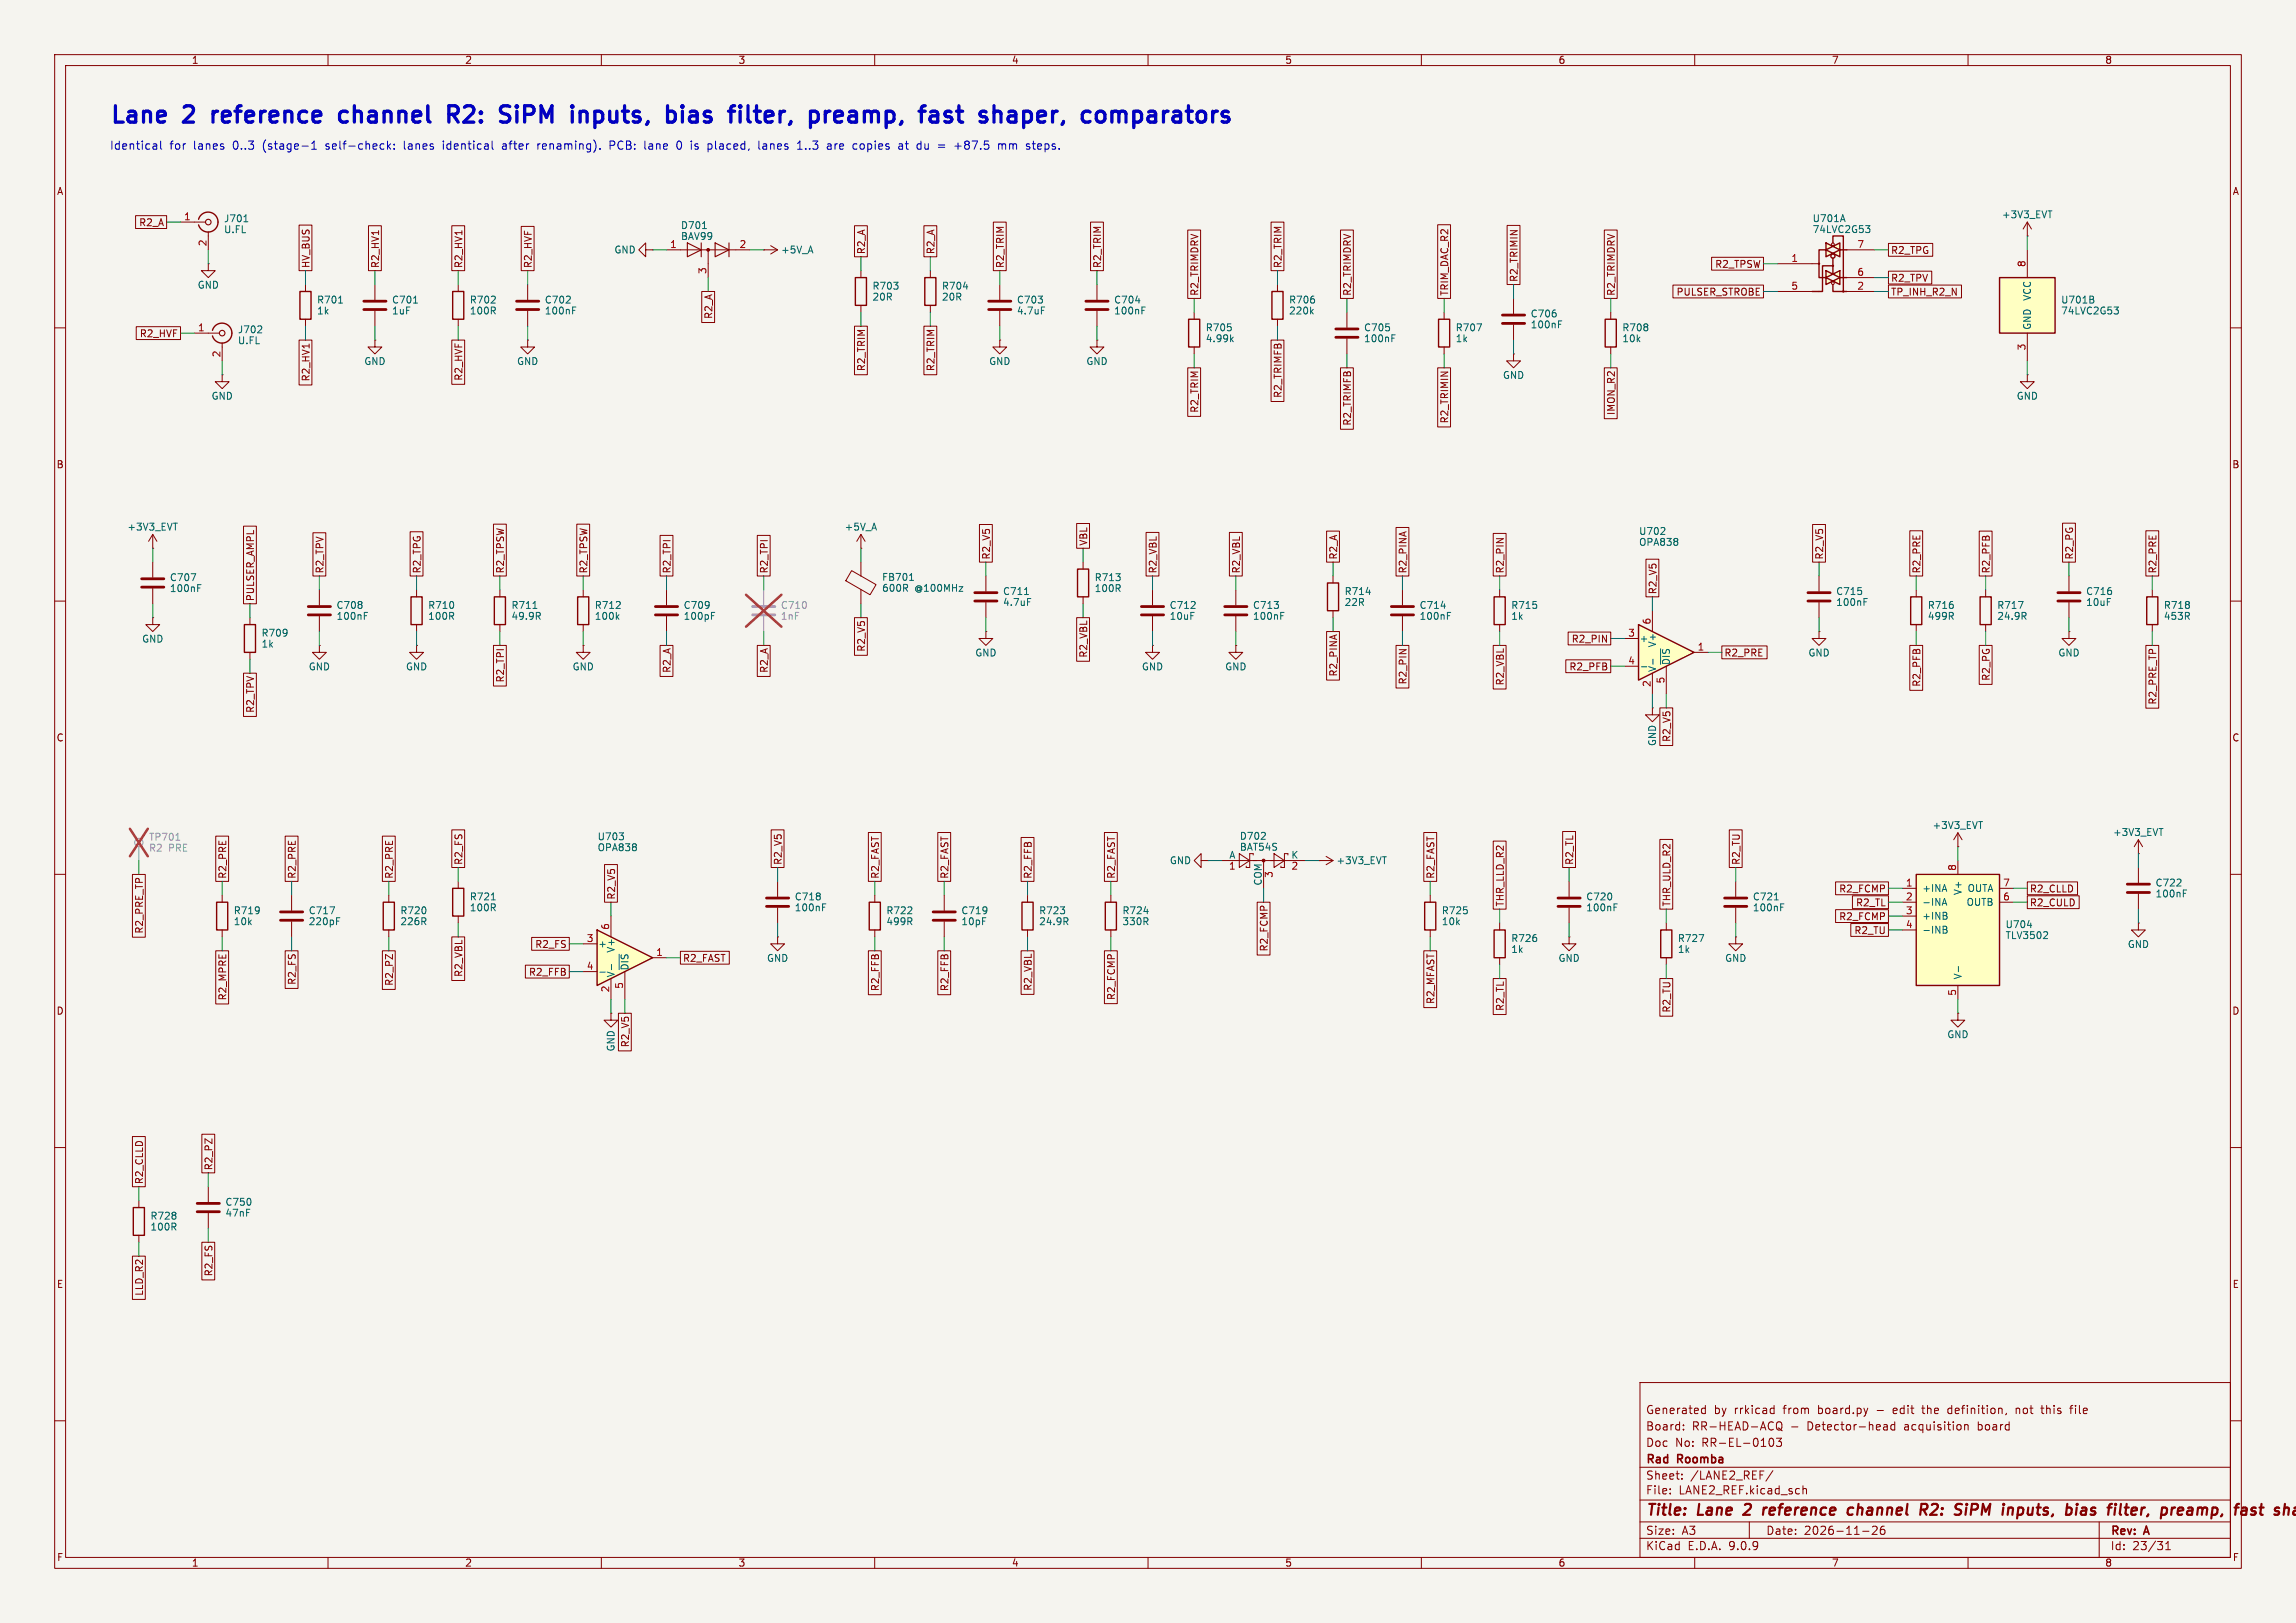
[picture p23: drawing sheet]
<svg xmlns="http://www.w3.org/2000/svg" width="420mm" height="297mm" viewBox="0 0 420 297" stroke-linecap="round" stroke-linejoin="round" font-family="sans-serif">
<defs><g id="words">
<g font-size="4.2" fill="#0000c2">
<text x="20" y="22.8">Lane</text>
<text x="33.9" y="22.8">2</text>
<text x="40.3" y="22.8">reference</text>
<text x="64.7" y="22.8">channel</text>
<text x="85.8" y="22.8">R2:</text>
<text x="96.6" y="22.8">SiPM</text>
<text x="110.8" y="22.8">inputs,</text>
<text x="129.4" y="22.8">bias</text>
<text x="142.2" y="22.8">filter,</text>
<text x="157.9" y="22.8">preamp,</text>
<text x="179.4" y="22.8">fast</text>
<text x="191.5" y="22.8">shaper,</text>
<text x="211.4" y="22.8">comparators</text>
</g>
<g font-size="2.8" fill="#840000">
<text x="301" y="277.9">Title:</text>
<text x="310.6" y="277.9">Lane</text>
<text x="319.9" y="277.9">2</text>
<text x="324.2" y="277.9">reference</text>
<text x="340.5" y="277.9">channel</text>
<text x="354.5" y="277.9">R2:</text>
<text x="361.7" y="277.9">SiPM</text>
<text x="371.2" y="277.9">inputs,</text>
<text x="383.6" y="277.9">bias</text>
<text x="392.1" y="277.9">filter,</text>
<text x="402.6" y="277.9">preamp,</text>
<text x="416.9" y="277.9">fast</text>
</g>
<g font-size="2.1" fill="#0000c2">
<text x="20" y="27.7">Identical</text>
<text x="31" y="27.7">for</text>
<text x="35.5" y="27.7">lanes</text>
<text x="42.8" y="27.7">0..3</text>
<text x="48.3" y="27.7">(stage-1</text>
<text x="60" y="27.7">self-check:</text>
<text x="74.4" y="27.7">lanes</text>
<text x="81.7" y="27.7">identical</text>
<text x="92.8" y="27.7">after</text>
<text x="99.3" y="27.7">renaming).</text>
<text x="112.7" y="27.7">PCB:</text>
<text x="119.2" y="27.7">lane</text>
<text x="125.3" y="27.7">0</text>
<text x="128" y="27.7">is</text>
<text x="131.3" y="27.7">placed,</text>
<text x="140.7" y="27.7">lanes</text>
<text x="148" y="27.7">1..3</text>
<text x="153.6" y="27.7">are</text>
<text x="158.5" y="27.7">copies</text>
<text x="167" y="27.7">at</text>
<text x="170.5" y="27.7">du</text>
<text x="174.5" y="27.7">=</text>
<text x="177.7" y="27.7">+87.5</text>
<text x="185.8" y="27.7">mm</text>
<text x="191.1" y="27.7">steps.</text>
</g>
<g font-size="2.1" fill="#840000">
<text x="301" y="262">Board:</text>
<text x="301" y="259">Generated</text>
<text x="309.5" y="262">RR-HEAD-ACQ</text>
<text x="313.5" y="259">by</text>
<text x="317.3" y="259">rrkicad</text>
<text x="326.4" y="259">from</text>
<text x="327.6" y="262">-</text>
<text x="330.7" y="262">Detector-head</text>
<text x="332.8" y="259">board.py</text>
<text x="346.9" y="259">edit</text>
<text x="348.6" y="262">acquisition</text>
<text x="352.4" y="259">the</text>
<text x="357.2" y="259">definition,</text>
<text x="362.2" y="262">board</text>
<text x="369.8" y="259">not</text>
<text x="374.6" y="259">this</text>
<text x="380.1" y="259">file</text>
<text x="301" y="268.2">Rad</text>
<text x="301" y="265">Doc</text>
<text x="306.4" y="265">No:</text>
<text x="306.9" y="268.2">Roomba</text>
<text x="311.4" y="265">RR-EL-0103</text>
<text x="301" y="273.7">File:</text>
<text x="301" y="271">Sheet:</text>
<text x="307.1" y="273.7">LANE2_REF.kicad_sch</text>
<text x="309.2" y="271">/LANE2_REF/</text>
<text x="301" y="281.1">Size:</text>
<text x="307.6" y="281.1">A3</text>
<text x="323" y="281.1">Date:</text>
<text x="330" y="281.1">2026-11-26</text>
<text x="386" y="281.3">Rev:</text>
<text x="392.4" y="281.3">A</text>
<text x="301" y="283.9">KiCad</text>
<text x="308.7" y="283.9">E.D.A.</text>
<text x="316.3" y="283.9">9.0.9</text>
<text x="386" y="283.9">Id:</text>
<text x="390.1" y="283.9">23/31</text>
</g>
<g font-size="1.8" fill="#840000">
<text x="35" y="11.9">1</text>
<text x="85" y="11.9">2</text>
<text x="135" y="11.9">3</text>
<text x="185" y="11.9">4</text>
<text x="235" y="11.9">5</text>
<text x="285" y="11.9">6</text>
<text x="335" y="11.9">7</text>
<text x="385" y="11.9">8</text>
<text x="10.3" y="35.9">A</text>
<text x="408.3" y="35.9">A</text>
<text x="25.4" y="41.6">R2_A</text>
<text x="158.4" y="46.6" transform="rotate(-90 158.4 46.6)">R2_A</text>
<text x="171.1" y="46.6" transform="rotate(-90 171.1 46.6)">R2_A</text>
<text x="345.8" y="46.7">R2_TPG</text>
<text x="56.8" y="49.1" transform="rotate(-90 56.8 49.1)">HV_BUS</text>
<text x="69.5" y="49.1" transform="rotate(-90 69.5 49.1)">R2_HV1</text>
<text x="84.8" y="49.1" transform="rotate(-90 84.8 49.1)">R2_HV1</text>
<text x="97.5" y="49.1" transform="rotate(-90 97.5 49.1)">R2_HVF</text>
<text x="183.8" y="49.1" transform="rotate(-90 183.8 49.1)">R2_TRIM</text>
<text x="201.6" y="49.1" transform="rotate(-90 201.6 49.1)">R2_TRIM</text>
<text x="234.6" y="49.1" transform="rotate(-90 234.6 49.1)">R2_TRIM</text>
<text x="277.8" y="51.7" transform="rotate(-90 277.8 51.7)">R2_TRIMIN</text>
<text x="313.7" y="49.2">R2_TPSW</text>
<text x="345.8" y="51.8">R2_TPV</text>
<text x="130.5" y="58.5" transform="rotate(-90 130.5 58.5)">R2_A</text>
<text x="219.4" y="54.2" transform="rotate(-90 219.4 54.2)">R2_TRIMDRV</text>
<text x="247.3" y="54.2" transform="rotate(-90 247.3 54.2)">R2_TRIMDRV</text>
<text x="265.1" y="54.2" transform="rotate(-90 265.1 54.2)">TRIM_DAC_R2</text>
<text x="295.6" y="54.2" transform="rotate(-90 295.6 54.2)">R2_TRIMDRV</text>
<text x="306.6" y="54.3">PULSER_STROBE</text>
<text x="345.8" y="54.3">TP_INH_R2_N</text>
<text x="25.5" y="61.9">R2_HVF</text>
<text x="56.8" y="69.9" transform="rotate(-90 56.8 69.9)">R2_HV1</text>
<text x="84.8" y="69.8" transform="rotate(-90 84.8 69.8)">R2_HVF</text>
<text x="158.4" y="68" transform="rotate(-90 158.4 68)">R2_TRIM</text>
<text x="171.1" y="68" transform="rotate(-90 171.1 68)">R2_TRIM</text>
<text x="219.4" y="75.6" transform="rotate(-90 219.4 75.6)">R2_TRIM</text>
<text x="234.6" y="72.9" transform="rotate(-90 234.6 72.9)">R2_TRIMFB</text>
<text x="247.3" y="78" transform="rotate(-90 247.3 78)">R2_TRIMFB</text>
<text x="265.1" y="77.6" transform="rotate(-90 265.1 77.6)">R2_TRIMIN</text>
<text x="295.6" y="76.1" transform="rotate(-90 295.6 76.1)">IMON_R2</text>
<text x="10.3" y="85.9">B</text>
<text x="408.2" y="85.9">B</text>
<text x="199.1" y="99.9" transform="rotate(-90 199.1 99.9)">VBL</text>
<text x="59.4" y="105" transform="rotate(-90 59.4 105)">R2_TPV</text>
<text x="77.2" y="105" transform="rotate(-90 77.2 105)">R2_TPG</text>
<text x="92.4" y="105" transform="rotate(-90 92.4 105)">R2_TPSW</text>
<text x="107.6" y="105" transform="rotate(-90 107.6 105)">R2_TPSW</text>
<text x="122.9" y="105" transform="rotate(-90 122.9 105)">R2_TPI</text>
<text x="140.7" y="105" transform="rotate(-90 140.7 105)">R2_TPI</text>
<text x="181.3" y="102.5" transform="rotate(-90 181.3 102.5)">R2_V5</text>
<text x="211.8" y="105" transform="rotate(-90 211.8 105)">R2_VBL</text>
<text x="227" y="105" transform="rotate(-90 227 105)">R2_VBL</text>
<text x="244.8" y="102.5" transform="rotate(-90 244.8 102.5)">R2_A</text>
<text x="257.5" y="105" transform="rotate(-90 257.5 105)">R2_PINA</text>
<text x="275.3" y="105" transform="rotate(-90 275.3 105)">R2_PIN</text>
<text x="333.7" y="102.5" transform="rotate(-90 333.7 102.5)">R2_V5</text>
<text x="351.5" y="105" transform="rotate(-90 351.5 105)">R2_PRE</text>
<text x="364.2" y="105" transform="rotate(-90 364.2 105)">R2_PFB</text>
<text x="379.4" y="102.5" transform="rotate(-90 379.4 102.5)">R2_PG</text>
<text x="394.7" y="105" transform="rotate(-90 394.7 105)">R2_PRE</text>
<text x="46.7" y="110.1" transform="rotate(-90 46.7 110.1)">PULSER_AMPL</text>
<text x="303.2" y="108.8" transform="rotate(-90 303.2 108.8)">R2_V5</text>
<text x="158.4" y="119.4" transform="rotate(-90 158.4 119.4)">R2_V5</text>
<text x="287.4" y="117.8">R2_PIN</text>
<text x="92.4" y="125" transform="rotate(-90 92.4 125)">R2_TPI</text>
<text x="122.9" y="123.2" transform="rotate(-90 122.9 123.2)">R2_A</text>
<text x="140.7" y="123.2" transform="rotate(-90 140.7 123.2)">R2_A</text>
<text x="199.1" y="120.4" transform="rotate(-90 199.1 120.4)">R2_VBL</text>
<text x="244.8" y="123.9" transform="rotate(-90 244.8 123.9)">R2_PINA</text>
<text x="257.5" y="125.3" transform="rotate(-90 257.5 125.3)">R2_PIN</text>
<text x="275.3" y="125.5" transform="rotate(-90 275.3 125.5)">R2_VBL</text>
<text x="287" y="122.9">R2_PFB</text>
<text x="315.3" y="120.3">R2_PRE</text>
<text x="351.5" y="125.8" transform="rotate(-90 351.5 125.8)">R2_PFB</text>
<text x="364.2" y="124.7" transform="rotate(-90 364.2 124.7)">R2_PG</text>
<text x="46.7" y="130.5" transform="rotate(-90 46.7 130.5)">R2_TPV</text>
<text x="394.7" y="129" transform="rotate(-90 394.7 129)">R2_PRE_TP</text>
<text x="10.3" y="135.9">C</text>
<text x="305.8" y="135.9" transform="rotate(-90 305.8 135.9)">R2_V5</text>
<text x="408.2" y="135.9">C</text>
<text x="41.6" y="160.9" transform="rotate(-90 41.6 160.9)">R2_PRE</text>
<text x="54.3" y="160.9" transform="rotate(-90 54.3 160.9)">R2_PRE</text>
<text x="72.1" y="160.9" transform="rotate(-90 72.1 160.9)">R2_PRE</text>
<text x="84.8" y="158.4" transform="rotate(-90 84.8 158.4)">R2_FS</text>
<text x="143.2" y="158.4" transform="rotate(-90 143.2 158.4)">R2_V5</text>
<text x="161" y="160.9" transform="rotate(-90 161 160.9)">R2_FAST</text>
<text x="173.7" y="160.9" transform="rotate(-90 173.7 160.9)">R2_FAST</text>
<text x="188.9" y="160.9" transform="rotate(-90 188.9 160.9)">R2_FFB</text>
<text x="204.2" y="160.9" transform="rotate(-90 204.2 160.9)">R2_FAST</text>
<text x="262.6" y="160.9" transform="rotate(-90 262.6 160.9)">R2_FAST</text>
<text x="288" y="158.4" transform="rotate(-90 288 158.4)">R2_TL</text>
<text x="318.5" y="158.4" transform="rotate(-90 318.5 158.4)">R2_TU</text>
<text x="112.7" y="164.7" transform="rotate(-90 112.7 164.7)">R2_V5</text>
<text x="275.3" y="166" transform="rotate(-90 275.3 166)">THR_LLD_R2</text>
<text x="305.8" y="166" transform="rotate(-90 305.8 166)">THR_ULD_R2</text>
<text x="336.3" y="163.5">R2_FCMP</text>
<text x="339.4" y="166.1">R2_TL</text>
<text x="371.2" y="163.5">R2_CLLD</text>
<text x="371.2" y="166.1">R2_CULD</text>
<text x="26.4" y="170.9" transform="rotate(-90 26.4 170.9)">R2_PRE_TP</text>
<text x="97.8" y="173.7">R2_FS</text>
<text x="336.3" y="168.6">R2_FCMP</text>
<text x="339.1" y="171.1">R2_TU</text>
<text x="84.8" y="178.9" transform="rotate(-90 84.8 178.9)">R2_VBL</text>
<text x="96.7" y="178.8">R2_FFB</text>
<text x="124.8" y="176.2">R2_FAST</text>
<text x="232.1" y="174.2" transform="rotate(-90 232.1 174.2)">R2_FCMP</text>
<text x="10.3" y="185.9">D</text>
<text x="41.6" y="183.2" transform="rotate(-90 41.6 183.2)">R2_MPRE</text>
<text x="54.3" y="180.3" transform="rotate(-90 54.3 180.3)">R2_FS</text>
<text x="72.1" y="180.5" transform="rotate(-90 72.1 180.5)">R2_PZ</text>
<text x="161" y="181.5" transform="rotate(-90 161 181.5)">R2_FFB</text>
<text x="173.7" y="181.5" transform="rotate(-90 173.7 181.5)">R2_FFB</text>
<text x="188.9" y="181.4" transform="rotate(-90 188.9 181.4)">R2_VBL</text>
<text x="204.2" y="183.1" transform="rotate(-90 204.2 183.1)">R2_FCMP</text>
<text x="262.6" y="183.8" transform="rotate(-90 262.6 183.8)">R2_MFAST</text>
<text x="275.3" y="185.1" transform="rotate(-90 275.3 185.1)">R2_TL</text>
<text x="305.8" y="185.4" transform="rotate(-90 305.8 185.4)">R2_TU</text>
<text x="408.2" y="185.9">D</text>
<text x="115.3" y="191.7" transform="rotate(-90 115.3 191.7)">R2_V5</text>
<text x="39.1" y="214.2" transform="rotate(-90 39.1 214.2)">R2_PZ</text>
<text x="26.4" y="216.8" transform="rotate(-90 26.4 216.8)">R2_CLLD</text>
<text x="39.1" y="233.7" transform="rotate(-90 39.1 233.7)">R2_FS</text>
<text x="10.3" y="235.9">E</text>
<text x="26.4" y="237.2" transform="rotate(-90 26.4 237.2)">LLD_R2</text>
<text x="408.3" y="235.9">E</text>
<text x="10.3" y="285.9">F</text>
<text x="35" y="286.9">1</text>
<text x="85" y="286.9">2</text>
<text x="135" y="286.9">3</text>
<text x="185" y="286.9">4</text>
<text x="235" y="286.9">5</text>
<text x="285" y="286.9">6</text>
<text x="335" y="286.9">7</text>
<text x="385" y="286.9">8</text>
<text x="408.3" y="285.9">F</text>
</g>
<g font-size="1.8" fill="#a90000">
<text x="33.6" y="40.4">1</text>
<text x="37.8" y="45.2" transform="rotate(-90 37.8 45.2)">2</text>
<text x="122.5" y="45.5">1</text>
<text x="135.2" y="45.5">2</text>
<text x="339.7" y="45.5">7</text>
<text x="129.3" y="50.2" transform="rotate(-90 129.3 50.2)">3</text>
<text x="327.6" y="48">1</text>
<text x="327.6" y="53.1">5</text>
<text x="339.7" y="50.5">6</text>
<text x="339.7" y="53.1">2</text>
<text x="370.6" y="49" transform="rotate(-90 370.6 49)">8</text>
<text x="36.1" y="60.7">1</text>
<text x="40.4" y="65.5" transform="rotate(-90 40.4 65.5)">2</text>
<text x="370.6" y="64.2" transform="rotate(-90 370.6 64.2)">3</text>
<text x="297.7" y="116.6">3</text>
<text x="302" y="114.4" transform="rotate(-90 302 114.4)">6</text>
<text x="310.4" y="119.1">1</text>
<text x="297.7" y="121.7">4</text>
<text x="302" y="125.8" transform="rotate(-90 302 125.8)">2</text>
<text x="304.5" y="125.2" transform="rotate(-90 304.5 125.2)">5</text>
<text x="224.7" y="159.5">1</text>
<text x="233.1" y="160.7" transform="rotate(-90 233.1 160.7)">3</text>
<text x="236.1" y="159.5">2</text>
<text x="357.9" y="159.5" transform="rotate(-90 357.9 159.5)">8</text>
<text x="348.5" y="162.3">1</text>
<text x="348.5" y="164.8">2</text>
<text x="348.5" y="167.4">3</text>
<text x="366.3" y="162.3">7</text>
<text x="366.3" y="164.8">6</text>
<text x="107.2" y="172.5">3</text>
<text x="111.5" y="170.3" transform="rotate(-90 111.5 170.3)">6</text>
<text x="348.5" y="169.9">4</text>
<text x="107.2" y="177.5">4</text>
<text x="119.9" y="175">1</text>
<text x="111.5" y="181.7" transform="rotate(-90 111.5 181.7)">2</text>
<text x="114" y="181" transform="rotate(-90 114 181)">5</text>
<text x="357.9" y="182.3" transform="rotate(-90 357.9 182.3)">5</text>
</g>
<g font-size="1.8" fill="#006464">
<text x="40.9" y="40.9">J701</text>
<text x="331.5" y="40.8">U701A</text>
<text x="366.1" y="40.1">+3V3_EVT</text>
<text x="40.9" y="42.9">U.FL</text>
<text x="112.3" y="46.6">GND</text>
<text x="124.5" y="42.1">D701</text>
<text x="124.5" y="44.1">BAV99</text>
<text x="142.8" y="46.6">+5V_A</text>
<text x="331.5" y="42.8">74LVC2G53</text>
<text x="36.1" y="53">GND</text>
<text x="159.5" y="53.2">R703</text>
<text x="172.2" y="53.2">R704</text>
<text x="57.9" y="55.7">R701</text>
<text x="57.9" y="57.7">1k</text>
<text x="71.6" y="55.7">C701</text>
<text x="71.6" y="57.7">1uF</text>
<text x="85.8" y="55.7">R702</text>
<text x="85.8" y="57.7">100R</text>
<text x="99.6" y="55.7">C702</text>
<text x="99.6" y="57.7">100nF</text>
<text x="159.5" y="55.2">20R</text>
<text x="172.2" y="55.2">20R</text>
<text x="185.9" y="55.7">C703</text>
<text x="185.9" y="57.7">4.7uF</text>
<text x="203.7" y="55.7">C704</text>
<text x="203.7" y="57.7">100nF</text>
<text x="235.7" y="55.7">R706</text>
<text x="235.7" y="57.7">220k</text>
<text x="279.9" y="58.3">C706</text>
<text x="371.7" y="55.1" transform="rotate(-90 371.7 55.1)">VCC</text>
<text x="376.9" y="55.7">U701B</text>
<text x="376.9" y="57.7">74LVC2G53</text>
<text x="43.4" y="61.2">J702</text>
<text x="43.4" y="63.2">U.FL</text>
<text x="220.5" y="60.8">R705</text>
<text x="220.5" y="62.8">4.99k</text>
<text x="249.4" y="60.8">C705</text>
<text x="249.4" y="62.8">100nF</text>
<text x="266.2" y="60.8">R707</text>
<text x="266.2" y="62.8">1k</text>
<text x="279.9" y="60.3">100nF</text>
<text x="296.7" y="60.8">R708</text>
<text x="296.7" y="62.8">10k</text>
<text x="371.7" y="60.5" transform="rotate(-90 371.7 60.5)">GND</text>
<text x="66.5" y="67">GND</text>
<text x="94.5" y="67">GND</text>
<text x="180.8" y="67">GND</text>
<text x="198.6" y="67">GND</text>
<text x="274.8" y="69.5">GND</text>
<text x="38.6" y="73.3">GND</text>
<text x="368.8" y="73.3">GND</text>
<text x="23.2" y="97.3">+3V3_EVT</text>
<text x="154.4" y="97.3">+5V_A</text>
<text x="299.7" y="98.1">U702</text>
<text x="299.7" y="100.1">OPA838</text>
<text x="31" y="106.5">C707</text>
<text x="161.3" y="106.5">FB701</text>
<text x="200.1" y="106.5">R713</text>
<text x="31" y="108.5">100nF</text>
<text x="61.5" y="111.6">C708</text>
<text x="61.5" y="113.6">100nF</text>
<text x="78.2" y="111.6">R710</text>
<text x="78.2" y="113.6">100R</text>
<text x="93.5" y="111.6">R711</text>
<text x="93.5" y="113.6">49.9R</text>
<text x="108.7" y="111.6">R712</text>
<text x="108.7" y="113.6">100k</text>
<text x="125" y="111.6">C709</text>
<text x="125" y="113.6">100pF</text>
<text x="161.3" y="108.5">600R</text>
<text x="167.3" y="108.5">@100MHz</text>
<text x="183.4" y="109.1">C711</text>
<text x="183.4" y="111.1">4.7uF</text>
<text x="200.1" y="108.5">100R</text>
<text x="213.9" y="111.6">C712</text>
<text x="213.9" y="113.6">10uF</text>
<text x="229.1" y="111.6">C713</text>
<text x="229.1" y="113.6">100nF</text>
<text x="245.9" y="109.1">R714</text>
<text x="245.9" y="111.1">22R</text>
<text x="259.6" y="111.6">C714</text>
<text x="259.6" y="113.6">100nF</text>
<text x="276.3" y="111.6">R715</text>
<text x="276.3" y="113.6">1k</text>
<text x="335.8" y="109.1">C715</text>
<text x="335.8" y="111.1">100nF</text>
<text x="352.5" y="111.6">R716</text>
<text x="352.5" y="113.6">499R</text>
<text x="365.2" y="111.6">R717</text>
<text x="365.2" y="113.6">24.9R</text>
<text x="381.5" y="109.1">C716</text>
<text x="381.5" y="111.1">10uF</text>
<text x="395.7" y="111.6">R718</text>
<text x="395.7" y="113.6">453R</text>
<text x="25.9" y="117.8">GND</text>
<text x="47.7" y="116.7">R709</text>
<text x="47.7" y="118.7">1k</text>
<text x="299.8" y="117.7">+</text>
<text x="303.1" y="118.6" transform="rotate(-90 303.1 118.6)">V+</text>
<text x="56.4" y="122.9">GND</text>
<text x="74.2" y="122.9">GND</text>
<text x="104.6" y="122.9">GND</text>
<text x="178.3" y="120.3">GND</text>
<text x="208.8" y="122.9">GND</text>
<text x="224" y="122.9">GND</text>
<text x="303.1" y="123.1" transform="rotate(-90 303.1 123.1)">V-</text>
<text x="305.7" y="121.8" transform="rotate(-90 305.7 121.8)">~{DIS}</text>
<text x="330.7" y="120.3">GND</text>
<text x="376.4" y="120.3">GND</text>
<text x="303.1" y="136.6" transform="rotate(-90 303.1 136.6)">GND</text>
<text x="109.2" y="154">U703</text>
<text x="109.2" y="156">OPA838</text>
<text x="226.7" y="153.9">D702</text>
<text x="226.7" y="155.9">BAT54S</text>
<text x="353.4" y="151.9">+3V3_EVT</text>
<text x="386.4" y="153.2">+3V3_EVT</text>
<text x="213.9" y="158.3">GND</text>
<text x="224.8" y="157.2">A</text>
<text x="236.1" y="157.2">K</text>
<text x="244.4" y="158.3">+3V3_EVT</text>
<text x="42.7" y="167.5">R719</text>
<text x="56.4" y="167.5">C717</text>
<text x="73.1" y="167.5">R720</text>
<text x="85.8" y="165">R721</text>
<text x="85.8" y="167">100R</text>
<text x="145.3" y="165">C718</text>
<text x="145.3" y="167">100nF</text>
<text x="162" y="167.5">R722</text>
<text x="175.8" y="167.5">C719</text>
<text x="190" y="167.5">R723</text>
<text x="205.2" y="167.5">R724</text>
<text x="230.9" y="162.1" transform="rotate(-90 230.9 162.1)">COM</text>
<text x="263.6" y="167.5">R725</text>
<text x="290.1" y="165">C720</text>
<text x="290.1" y="167">100nF</text>
<text x="320.5" y="165">C721</text>
<text x="320.5" y="167">100nF</text>
<text x="351.5" y="163.4">+INA</text>
<text x="351.5" y="166">-INA</text>
<text x="359" y="163.9" transform="rotate(-90 359 163.9)">V+</text>
<text x="359.6" y="166">OUTB</text>
<text x="359.8" y="163.4">OUTA</text>
<text x="394.2" y="162.4">C722</text>
<text x="394.2" y="164.4">100nF</text>
<text x="42.7" y="169.5">10k</text>
<text x="56.4" y="169.5">220pF</text>
<text x="73.1" y="169.5">226R</text>
<text x="109.3" y="173.6">+</text>
<text x="162" y="169.5">499R</text>
<text x="175.8" y="169.5">10pF</text>
<text x="190" y="169.5">24.9R</text>
<text x="205.2" y="169.5">330R</text>
<text x="263.6" y="169.5">10k</text>
<text x="276.3" y="172.6">R726</text>
<text x="306.8" y="172.6">R727</text>
<text x="351.5" y="168.5">+INB</text>
<text x="351.5" y="171">-INB</text>
<text x="366.8" y="172">TLV3502</text>
<text x="366.8" y="170">U704</text>
<text x="389.1" y="173.7">GND</text>
<text x="112.6" y="178.9" transform="rotate(-90 112.6 178.9)">V-</text>
<text x="112.6" y="174.4" transform="rotate(-90 112.6 174.4)">V+</text>
<text x="115.2" y="177.7" transform="rotate(-90 115.2 177.7)">~{DIS}</text>
<text x="140.2" y="176.2">GND</text>
<text x="276.3" y="174.6">1k</text>
<text x="285" y="176.2">GND</text>
<text x="306.8" y="174.6">1k</text>
<text x="315.5" y="176.2">GND</text>
<text x="359" y="179.3" transform="rotate(-90 359 179.3)">V-</text>
<text x="356.1" y="190.2">GND</text>
<text x="112.6" y="192.5" transform="rotate(-90 112.6 192.5)">GND</text>
<text x="41.1" y="220.8">C750</text>
<text x="27.4" y="223.4">R728</text>
<text x="27.4" y="225.4">100R</text>
<text x="41.1" y="222.8">47nF</text>
</g>
<g font-size="1.8" fill="#939391">
<text x="142.7" y="111.6">C710</text>
<text x="142.7" y="113.6">1nF</text>
<text x="27.2" y="154">TP701</text>
<text x="27.2" y="156">R2</text>
<text x="30.8" y="156">PRE</text>
</g>
</g></defs>
<path d="M0 0h420v297h-420z" fill="#f5f4ef" stroke="#f5f4ef" stroke-width=".18"/>
<g fill="none" stroke="#840000" stroke-width=".18">
<path d="M10 10h400v277h-400zM12 12h396v273h-396zM60 10v2M110 10v2M160 10v2M210 10v2M260 10v2M310 10v2M360 10v2M121.9 45.7h15.3M129.5 45.7v5.1M10 60h2"/>
<path d="M35.6 61h4.5M40.6 62.7v3.3M408 60h2M10 110h2M226.1 108v2.7M226.1 112.8v2.8M256.5 108v2.7M256.5 112.8v2.8M408 110h2M10 160h2M358.1 154.9h.1M358.1 152.4l-.7 1.3"/>
<path d="M358.1 152.4l.8 1.3M358.1 152.4v2.5M391.2 158.8v2.7M408 160h2M391.2 163.6v2.8M10 210h2M408 210h2M300 253h108v32h-108zM311.4 258.6h.5M311.4 257.8h.5M311.9 257.2v1.5M324.1 257.7l.4 .1"/>
<path d="M324.5 258.6l-.4 .1M324.5 257.2v1.5M343.4 258.1h1.1M351.5 257.7h.6M356.6 257.7l-.3 .3v.4l.3 .3M367 258.6l-.1 .3M368.8 257.7v1M369.2 257.7l-.4 .1M373.3 257.7h.6M373.5 257.2v1.3l.4 .2M378.6 257.7h.6M379.2 257.2l-.4 .2v1.3"/>
<path d="M10 260h2M300 278.5h108M300 274.5h108M300 268.5h108M305.5 273.2v.2M305.5 272.5v.1M307.7 270.5v.2M307.7 269.8v.1M307.9 261.5v.2M307.9 260.8v.1M320 278.5v3M323.6 263.8l.1-.5 .2-.1a.8 .8 0 0 1 .6 .7 .8 .8 0 0 1-.6 .8l-.2-.2-.1-.4"/>
<path d="M324.3 269.1l-1.3 1.9M324.9 263.2h1l-.5 .6 .4 .1v.6l-.2 .2h-.4l-.3-.2M325.2 260.3a.5 .5 0 0 1 .5-.1 .5 .5 0 0 1 .2 .5v.5a.5 .5 0 0 1-.5 .5 .5 .5 0 0 1-.5-.5v-.5zM325.2 261.3l.3 .1 .5 .4M329.8 271.9v1.5M329.8 272.5l.2-.1 .4 .1v.9M342.5 279.4l.6-.1 .2 .1 .1 .3-1 1.1h1M344.6 261.6h.6M344.6 260.8h.6v.9M344.7 279.3a.59 .59 0 0 0-.8 .6v.6l.2 .2 .4 .1 .2-.2 .1-.5-.1-.2h-.5l-.3 .2M345.2 261l-.6 .2M346.6 260.8l-.4-.1-.3 .3v.4l.1 .2h.6"/>
<path d="M346.6 260.2v1.5M359.4 260.8l.2-.1 .3 .1 .1 .9M359.4 260.7v1M384 278.5v6.5M408 260h2M60 285v2M110 285v2M160 285v2M210 285v2M260 285v2M300 281.5h108M310 285v2"/>
<path d="M340.7 280.2h1.2M360 285v2M396.2 283.6h.8M396.2 282.5l.4-.4v1.5"/>
</g>
<g fill="none" stroke="#840000" stroke-width=".4">
<path d="M320.1 276.1l-1.2 1.1h1.2M322.6 275.9l-.1 1.3M323.2 275.9l-.4 .1-.2 .3M339 276a.66 .66 0 0 0-1 .3v.5l.1 .3 .2 .1 .6-.1M340 275.2l-.3 2M351.5 275.2l.9 .1a.58 .58 0 0 1-.3 1M351.8 276.3l.6 .9M354.2 275.2h-.5l-.3 .2M354.3 276.1l-1.3 1.1h1.3M360.6 276.3h.8M361.5 275.2h-.8l-.2 2M369.4 275.9l.6 .1 .1 .3-.1 .5-.4 .4"/>
<path d="M381 275.9l.6 .1-.1 1.2M381.5 277.1l-.6 .1M381.6 276.3l-.6 .1M382.4 277.1l.6 .1M382.8 275.9l-.3 .4 .3 .2h.2M390.1 276l.5-.1 .2 .1 .1 .3-1 .2M390.7 277.1l-.6 .1M400.3 276l.2-.1 .5 .1v1.2M401.1 276.3l-.7 .1a.4 .4 0 0 0-.4 .4 .4 .4 0 0 0 .3 .4l.7-.1M409.6 275.2l-.4 .1-.1 .2M413.7 275.2l-.2 1.7M416 277.1l.6 .1"/>
<path d="M416.3 276l-.2 .3 .3 .2"/>
</g>
<path d="M224 111h4.1M224 112.5h4.1M254.5 111h4.1M254.5 112.5h4.1M389.1 161.8h4.1M389.1 163.3h4.1" fill="none" stroke="#840000" stroke-width=".51"/>
<path d="M47.8 59.7l.1 .2-.1 .3-.7 .7h.8M128.5 41.8h.7M234.3 112.7h.4M234.3 112.1h.6M263.6 110.9h.8M264.8 112.7h.4M264.8 112.1h.6M361.9 150.3h.7M399.4 163.5h.4M399.4 162.9h.6" fill="none" stroke="#006464" stroke-width=".18"/>
<g fill="none" stroke="#840000" stroke-width=".2">
<path d="M125.7 44.5l2.6 1.2-2.6 1.3zM128.3 44.5v2.5M130.8 44.5l2.5 1.2-2.5 1.3zM133.3 44.5v2.5"/>
<circle cx="40.6" cy="61" r=".51"/>
</g>
<circle cx="129.5" cy="45.7" r=".25" fill="#840000" stroke="#840000" stroke-width=".18"/>
<path d="M38.9 60.5a1.81 1.81 0 0 1 2.8-1 1.81 1.81 0 0 1 0 2.9 1.81 1.81 0 0 1-2.8-.9" fill="none" stroke="#840000" stroke-width=".25"/>
<path d="M350.5 160h15.3v20.3h-15.3z" fill="#ffffc2"/>
<g fill="none" stroke="#840000" stroke-width=".25">
<path d="M36.3 40.1a1.81 1.81 0 0 1 2.8-.9 1.81 1.81 0 0 1 0 2.9 1.81 1.81 0 0 1-2.8-1M82.8 53.3h2v5.1h-2zM217.4 58.4h2.1v5.1h-2.1zM44.7 114.3h2v5.1h-2zM197.1 104.1h2v5.1h-2zM242.8 106.7h2.1v5.1h-2.1zM273.3 109.2h2v5.1h-2zM392.7 109.2h2v5.1h-2zM159 165.1h2v5.1h-2zM186.9 165.1h2.1v5.1h-2.1zM202.2 165.1h2v5.1h-2zM260.6 165.1h2v5.1h-2z"/>
<path d="M273.3 170.2h2v5.1h-2zM303.8 170.2h2v5.1h-2zM350.5 160h15.3v20.3h-15.3zM24.4 221h2v5.1h-2z"/>
</g>
<g fill="none" stroke="#840000" stroke-width=".18">
<path d="M33 40.6h4.6M38.1 48.3v1.2h1.3l-1.3 1.3-1.3-1.3h1.3M38.1 48.3h.1M38.1 42.4v3.3M68.6 52.1v2.8M68.6 56.9v2.8M83.8 52.1v1.2M83.8 58.4v1.3M96.5 52.1v2.8M96.5 56.9v2.8M182.9 52.1v2.8M182.9 56.9v2.8"/>
<path d="M200.7 52.1v2.8M200.7 56.9v2.8M218.4 57.2v1.2M40.6 68.6v1.3h1.3l-1.3 1.2-1.2-1.2h1.2M40.6 68.6h.1M68.6 62.2v1.3h1.2l-1.2 1.3-1.3-1.3h1.3M68.6 62.2h.1M96.5 62.2v1.3h1.3l-1.3 1.3-1.3-1.3h1.3M96.5 62.2h.1M182.9 62.2v1.3h1.2l-1.2 1.3-1.3-1.3h1.3M182.9 62.2h.1M200.7 62.2v1.3h1.2l-1.2 1.3-1.3-1.3h1.3"/>
<path d="M200.7 62.2h.1M218.4 63.5v1.3M45.7 113v1.3M45.7 119.4v1.3M180.3 115.6v1.2h1.3l-1.3 1.3-1.2-1.3h1.2M180.3 115.6h.1M180.3 105.4v2.8M180.3 110.2v2.8M198.1 102.9v1.2M198.1 109.2v1.3M210.8 108v2.7M210.8 112.8v2.8"/>
<path d="M226.1 118.1v1.3h1.2l-1.2 1.3-1.3-1.3h1.3M226.1 118.1h.1M243.8 105.4v1.3M243.8 111.8v1.2M274.3 108v1.2M274.3 114.3v1.3M378.5 115.6v1.2h1.2l-1.2 1.3-1.3-1.3h1.3M378.5 115.6h.1M393.7 108v1.2M393.7 114.3v1.3M302.3 129.5v1.3h1.2l-1.2 1.3-1.3-1.3h1.3M302.3 129.5h.1"/>
<path d="M219.7 157.5v-1.3l-1.3 1.3 1.3 1.3v-1.3h1.3M221 157.5h.1M223.5 157.5h15.3M226.7 156.2l1.9 1.3-1.9 1.3zM228.6 156.2v2.6h-.6v-.3M231.1 157.5v5.1M233 156.2l1.9 1.3-1.9 1.3zM235.6 156.5v-.3h-.7v2.6h-.6v-.3M241.3 157.5h.1M241.3 157.5h2.5M242.6 156.7l1.2 .8M243.8 157.5l-1.2 .7"/>
<path d="M358.1 157.5v2.5M391.2 156.2h.1M391.2 153.7l-.8 1.2M391.2 153.7l.7 1.2M391.2 153.7v2.5M142.2 171.5v1.2h1.3l-1.3 1.3-1.2-1.3h1.2M142.2 171.5h.1M142.2 161.3v2.8M142.2 166.1v2.8M160 163.8v1.3M160 170.2v1.3M172.7 163.8v2.8"/>
<path d="M172.7 168.7v2.8M188 163.8v1.3M188 170.2v1.3M203.2 163.8v1.3M203.2 170.2v1.3M261.6 163.8v1.3M261.6 170.2v1.3M274.3 168.9v1.3M274.3 175.3v1.2M287 171.5v1.2h1.3l-1.3 1.3-1.3-1.3h1.3M287 171.5h.1M287 161.3v2.8"/>
<path d="M287 166.1v2.8M304.8 168.9v1.3M304.8 175.3v1.2M317.5 171.5v1.2h1.3l-1.3 1.3-1.3-1.3h1.3M317.5 171.5h.1M317.5 161.3v2.8M317.5 166.1v2.8M348 162.6h2.5M348 165.1h2.5M348 167.6h2.5M348 170.2h2.5M365.8 162.6h2.5"/>
<path d="M365.8 165.1h2.5M391.2 168.9v1.3h1.2l-1.2 1.3-1.3-1.3h1.3M391.2 168.9h.1M111.8 185.4v1.3h1.2l-1.2 1.3-1.3-1.3h1.3M111.8 185.4h.1M358.1 185.4v1.3h1.3l-1.3 1.3-1.2-1.3h1.2M358.1 185.4h.1M358.1 180.3v2.6M25.4 219.7v1.3M38.1 217.2v2.8M25.4 226.1v1.2M38.1 222v2.8"/>
</g>
<g fill="none" stroke="#006464" stroke-width=".18">
<path d="M44.6 40.6h.7M75.7 55.5h.7M104.7 56.8h.5M104.7 56.2h.6M190.5 56.2h.6M207.7 55h.8M208.9 56.8h.4M208.9 56.2h.6M225.2 62.1l.4 .4M225.6 61.7l-.5 .5M187.4 108.8h.7M188 109.5h.6"/>
<path d="M249.9 108.4h.8M252.9 156.8h.7M394.9 151.6h.8M150.5 166h.4M150.5 165.4h.6M194.9 168.6l.4 .6M195.2 168l.1 .2-.1 .4M209.3 166.8h.7M295.2 166h.5M295.2 165.4h.6M310.8 171h.8l-.5 1.3M324.6 164.7h.7"/>
<path d="M325.7 166h.4M325.7 165.4h.6M355.3 165.7l.4-1.3 .4 1.3M355.4 165.3h.6M355.4 169.5l.7 .1v.3l-.2 .2M355.4 170.1h.5M355.9 170.1l.3 .2-.1 .3-.7 .2M356.1 167.6l.1 .2-.1 .4M356.1 167.1v.3M358.2 176.9v.9M370.9 169.3h.7M374.4 170.5l.2 .2-.1 .3-.7 .8h.8"/>
</g>
<g fill="none" stroke="#840000" stroke-width=".51">
<path d="M66.5 55.1h4.1M66.5 56.6h4.1M94.5 55.1h4.1M94.5 56.6h4.1M180.8 55.1h4.1M180.8 56.6h4.1M198.6 55.1h4.1M198.6 56.6h4.1M178.3 108.5h4.1M178.3 110h4.1M208.8 111h4.1M208.8 112.5h4.1"/>
<path d="M140.2 164.3h4.1M140.2 165.9h4.1M170.7 166.9h4.1M170.7 168.4h4.1M285 164.3h4.1M285 165.9h4.1M315.5 164.3h4M315.5 165.9h4M36.1 220.2h4M36.1 221.7h4"/>
</g>
<circle cx="38.1" cy="40.6" r=".51" fill="none" stroke="#840000" stroke-width=".2"/>
<circle cx="231.1" cy="157.5" r=".25" fill="#840000" stroke="#840000" stroke-width=".18"/>
<path d="M109.2 170.2l10.2 5.1-10.2 5z" fill="#ffffc2"/>
<path d="M54.9 53.3h2v5.1h-2zM156.5 50.8h2v5.1h-2zM169.2 50.8h2v5.1h-2zM105.7 109.2h2v5.1h-2zM349.5 109.2h2v5.1h-2zM109.2 170.2l10.2 5.1-10.2 5z" fill="none" stroke="#840000" stroke-width=".25"/>
<g fill="none" stroke="#840000" stroke-width=".18">
<path d="M55.9 52.1v1.2M55.9 58.4v1.3M118.1 45.7v-1.2l-1.3 1.2 1.3 1.3v-1.3h1.3M119.4 45.7h.1M139.7 45.7h.1M139.7 45.7h2.5M141 45l1.2 .7M142.2 45.7l-1.2 .8M157.5 49.5v1.3M157.5 55.9v1.3M170.2 49.5v1.3M170.2 55.9v1.3"/>
<path d="M370.8 43.2h.1M370.8 40.6l-.7 1.3M370.8 40.6l.8 1.3M370.8 40.6v2.6M27.9 97.8l-.7 1.3M27.9 97.8l.8 1.3M27.9 97.8v2.5M157.5 97.8v2.5M157.5 97.8l-.8 1.3M157.5 97.8l.7 1.3M27.9 113v1.3h1.3l-1.3 1.3-1.2-1.3h1.2M27.9 113h.1"/>
<path d="M27.9 100.3h.1M27.9 102.9v2.8M27.9 107.7v2.8M106.7 118.1v1.3h1.2l-1.2 1.3-1.3-1.3h1.3M106.7 118.1h.1M106.7 108v1.2M106.7 114.3v1.3M121.9 108v2.7M121.9 112.8v2.8M155.8 104.4l4.4 2.6-1 1.8-4.5-2.5zM157.5 100.3h.1M157.5 102.9v2.5"/>
<path d="M157.5 107.9v2.6M210.8 118.1v1.3h1.3l-1.3 1.3-1.3-1.3h1.3M210.8 118.1h.1M332.7 115.6v1.2h1.3l-1.3 1.3-1.2-1.3h1.2M332.7 115.6h.1M332.7 105.4v2.8M332.7 110.2v2.8M350.5 108v1.2M350.5 114.3v1.3M106.7 172.7h2.5M106.7 177.8h2.5M111.8 167.6v3.9"/>
<path d="M111.8 179.1v3.8M114.3 177.8v5.1M119.4 175.3h2.5"/>
</g>
<g fill="none" stroke="#006464" stroke-width=".18">
<path d="M374.6 38.6h.7M61.9 55.5h.8M176.2 52.5h.8M31.7 95.7h.7M35 105h.8l-.5 1.3M36.2 107.6h.4M36.2 107h.6M112.9 112.9l.3 .4M113.2 112.5l-.5 .5M130.1 112.7h.5M130.1 112.1h.6M166.4 106.2h.7"/>
<path d="M166.6 105.1l.1-.2v1.3M341 110.1h.4M341 109.5h.6M113.3 152.4h.7l-.4 .5M114 153v.6M109.7 177.9h1M111.9 176.5v1M113.3 174.6v2.8"/>
</g>
<path d="M25.9 105.9h4.1M25.9 107.4h4.1M119.9 111h4.1M119.9 112.5h4.1M330.7 108.5h4.1M330.7 110h4.1" fill="none" stroke="#840000" stroke-width=".51"/>
<path d="M137.7 111h4M137.7 112.5h4" fill="none" stroke="#9c9b98" stroke-width=".51"/>
<path d="M139.7 108v2.7M139.7 112.8v2.8" fill="none" stroke="#9c9b98" stroke-width=".18"/>
<path d="M136.5 108.8l6.4 5.9M142.9 108.8l-6.4 5.9" fill="none" stroke="#e12e31" stroke-width=".46"/>
<path d="M299.7 114.3l10.2 5.1-10.2 5.1z" fill="#ffffc2"/>
<path d="M232.7 53.3h2v5.1h-2zM75.2 109.2h2v5.1h-2zM299.7 114.3l10.2 5.1-10.2 5.1z" fill="none" stroke="#840000" stroke-width=".25"/>
<g fill="none" stroke="#840000" stroke-width=".18">
<path d="M233.7 52.1v1.2M233.7 58.4v1.3M58.4 118.1v1.3h1.3l-1.3 1.3-1.3-1.3h1.3M58.4 118.1h.1M58.4 108v2.7M58.4 112.8v2.8M76.2 118.1v1.3h1.3l-1.3 1.3-1.3-1.3h1.3M76.2 118.1h.1M76.2 108v1.2M76.2 114.3v1.3M297.2 116.8h2.5M302.3 111.8v3.8"/>
<path d="M309.9 119.4h2.5M297.2 121.9h2.5M302.3 123.2v3.8M304.8 121.9v5.1"/>
</g>
<path d="M239.9 57l.3 .5M240.2 56.6l-.5 .5M303.8 97.8h.7M304.5 96.7v.4M66.6 112.7h.5M66.6 112.1h.6M303.8 118.7v2.9M300.2 122h1M302.4 120.6v1" fill="none" stroke="#006464" stroke-width=".18"/>
<path d="M56.4 111h4.1M56.4 112.5h4.1" fill="none" stroke="#840000" stroke-width=".51"/>
<path d="M365.8 50.8h10.1v10.2h-10.1z" fill="#ffffc2"/>
<path d="M263.1 58.4h2.1v5.1h-2.1zM365.8 50.8h10.1v10.2h-10.1zM39.6 165.1h2.1v5.1h-2.1z" fill="none" stroke="#840000" stroke-width=".25"/>
<path d="M264.2 57.2v1.2M370.8 45.7v5.1M264.2 63.5v1.3M276.9 64.8v1.2h1.2l-1.2 1.3-1.3-1.3h1.3M276.9 64.8h.1M370.8 68.6v1.3h1.3l-1.3 1.2-1.2-1.2h1.2M370.8 68.6h.1M370.8 61v5M40.6 163.8v1.3M40.6 170.2v1.3M53.3 163.8v2.8M53.3 168.7v2.8" fill="none" stroke="#840000" stroke-width=".18"/>
<path d="M270.2 59.3h.8l-.5 1.2M382.7 54.8l.3 .2v.3l-.2 .2M382.8 54.2l.2 .2-.2 .3M386.7 56.2h.8l-.4 .5 .3 .1 .1 .4-.2 .3h-.4M60.4 165.9h.8l-.5 1.3M61.6 168.6h.4M61.6 167.9h.6" fill="none" stroke="#006464" stroke-width=".18"/>
<path d="M51.3 166.9h4.1M51.3 168.4h4.1" fill="none" stroke="#840000" stroke-width=".51"/>
<g fill="none" stroke="#9c9b98" stroke-width=".18">
<path d="M25.4 154.9v2.6"/>
<circle cx="25.4" cy="154.2" r=".76"/>
</g>
<path d="M32.2 153.8h.7" fill="none" stroke="#939391" stroke-width=".18"/>
<path d="M23.8 151.7l3.2 5M27 151.7l-3.2 5" fill="none" stroke="#e12e31" stroke-width=".46"/>
<g fill="#ffffc2">
<path d="M331.5 48.3h1.2z"/>
<path d="M331.5 53.3h1.2z"/>
<path d="M334 44.5l1.3 .6-1.3 .6z"/>
<path d="M334 45.7l1.3 .7-1.3 .6z"/>
<path d="M334 49.5l1.3 .7-1.3 .6z"/>
<path d="M334 50.8l1.3 .6-1.3 .7z"/>
</g>
<path d="M335.3 47.2v3" fill="none" stroke="#ffffc2" stroke-width=".18"/>
<g fill="#ffffc2">
<path d="M335.3 45.1l1.2-.6v1.2z"/>
<path d="M335.3 46.4l1.2-.7v1.3z"/>
<path d="M335.3 50.2l1.2-.7v1.3z"/>
<path d="M335.3 51.4l1.2-.6v1.3z"/>
<path d="M336.5 45.7h1.3z"/>
<path d="M336.5 50.8h1.3z"/>
</g>
<g fill="none" stroke="#840000" stroke-width=".18">
<path d="M24.8 39.5h5.7v2.3h-5.7zM24.9 59.8h8.1v2.3h-8.1zM54.7 41.2h2.4v8.3h-2.4zM67.4 41.3h2.4v8.2h-2.4zM82.6 41.3h2.4v8.2h-2.4zM95.3 41.4h2.4v8.1h-2.4zM128.4 53.3h2.3v5.7h-2.3zM156.3 59.7h2.4v8.9h-2.4zM156.3 41.3h2.4v5.7h-2.4zM169 59.7h2.4v8.9h-2.4zM169 41.3h2.4v5.7h-2.4zM181.7 40.6h2.4v8.9h-2.4z"/>
<path d="M199.5 40.6h2.3v8.9h-2.3zM217.3 42.1h2.3v12.5h-2.3zM232.5 40.6h2.4v8.9h-2.4zM245.2 42.1h2.4v12.5h-2.4zM246.4 57.2v2.7M263 41.1h2.3v13.5h-2.3zM275.7 41.3h2.3v10.8h-2.3zM276.9 54.6v2.8M276.9 59.4v2.8M293.5 42.1h2.3v12.5h-2.3zM294.6 57.2v1.2M306 52.2h16.6v2.3h-16.6z"/>
<path d="M313.1 47.1h9.5v2.3h-9.5zM325.1 48.3h7.6M325.1 53.3h6.4M337.8 53.3h5.1M337.8 45.7h5.1M337.8 50.8h5.1M345.4 44.5h8.1v2.4h-8.1zM345.4 49.6h8v2.4h-8zM345.4 52.2h13.4v2.3h-13.4zM54.7 62.2h2.4v8.2h-2.4zM82.6 62.2h2.4v8.1h-2.4zM217.3 67.3h2.3v8.9h-2.3z"/>
<path d="M232.5 62.2h2.4v11.3h-2.4zM245.2 67.3h2.4v11.3h-2.4zM246.4 62v2.8M263 67.3h2.3v10.8h-2.3zM293.5 67.3h2.3v9.3h-2.3zM294.6 63.5v1.3M44.5 96.3h2.4v14.2h-2.4zM57.2 97.5h2.4v7.9h-2.4zM75 97.3h2.4v8.1h-2.4zM90.3 95.9h2.3v9.5h-2.3zM105.5 95.9h2.4v9.5h-2.4zM120.7 98h2.4v7.4h-2.4z"/>
<path d="M138.5 98h2.4v7.4h-2.4zM179.2 96h2.3v6.9h-2.3zM196.9 95.8h2.4v4.5h-2.4zM209.6 97.4h2.4v8h-2.4zM224.9 97.4h2.3v8h-2.3zM242.7 97.2h2.3v5.7h-2.3zM255.4 96.5h2.3v8.9h-2.3zM273.1 97.6h2.4v7.8h-2.4zM331.6 96h2.3v6.9h-2.3zM349.3 97.1h2.4v8.3h-2.4zM362 97.2h2.4v8.2h-2.4zM377.3 95.7h2.3v7.2h-2.3z"/>
<path d="M392.5 97.1h2.4v8.3h-2.4zM90.3 118.1h2.3v7.4h-2.3zM91.4 108v1.2M91.4 114.3v1.3M120.7 118.1h2.4v5.7h-2.4zM138.5 118.1h2.4v5.7h-2.4zM156.3 113h2.4v6.9h-2.4zM196.9 113h2.4v8h-2.4zM242.7 115.6h2.3v8.9h-2.3zM255.4 118.1h2.3v7.8h-2.3zM273.1 118.1h2.4v8h-2.4zM286.8 115.7h7.8v2.3h-7.8z"/>
<path d="M301.1 102.3h2.3v6.9h-2.3zM315 118.2h8.2v2.4h-8.2zM349.3 118.1h2.4v8.2h-2.4zM362 118.1h2.4v7.1h-2.4zM363.2 108v1.2M363.2 114.3v1.3M378.5 105.4v2.8M378.5 110.2v2.8M392.5 118.1h2.4v11.5h-2.4zM44.5 123.2h2.4v7.9h-2.4zM286.4 120.7h8.2v2.4h-8.2zM303.6 129.5h2.4v6.9h-2.4z"/>
<path d="M39.5 153h2.3v8.3h-2.3zM52.2 153h2.3v8.3h-2.3zM69.9 153h2.4v8.3h-2.4zM82.6 151.9h2.4v6.9h-2.4zM110.6 158.2h2.3v6.9h-2.3zM141.1 151.9h2.3v6.9h-2.3zM158.8 152.3h2.4v9h-2.4zM171.5 152.3h2.4v9h-2.4zM186.8 153.3h2.3v8h-2.3zM202 152.3h2.4v9h-2.4zM260.4 152.3h2.4v9h-2.4zM273.1 153.9h2.4v12.5h-2.4z"/>
<path d="M285.8 152.2h2.4v6.6h-2.4zM303.6 153.6h2.4v12.8h-2.4zM316.3 151.9h2.4v6.9h-2.4zM24.2 160h2.4v11.5h-2.4zM39.5 174h2.3v9.7h-2.3zM52.2 174h2.3v6.9h-2.3zM69.9 174h2.4v7.1h-2.4zM71.1 163.8v1.3M71.1 170.2v1.3M82.6 171.5h2.4v7.9h-2.4zM83.8 161.3v1.3M83.8 167.6v1.3"/>
<path d="M96.1 176.6h8v2.4h-8zM97.3 171.5h6.8v2.4h-6.8zM124.5 174.1h8.9v2.3h-8.9zM158.8 174h2.4v8h-2.4zM171.5 174h2.4v8h-2.4zM186.8 174h2.3v8h-2.3zM202 174h2.4v9.7h-2.4zM230 165.1h2.3v9.7h-2.3zM260.4 174h2.4v10.4h-2.4zM273.1 179.1h2.4v6.6h-2.4zM303.6 179.1h2.4v6.9h-2.4zM335.8 161.4h9.6v2.3h-9.6z"/>
<path d="M335.8 166.5h9.6v2.3h-9.6zM338.6 169h6.8v2.4h-6.8zM338.9 163.9h6.5v2.4h-6.5zM370.8 161.4h9.2v2.3h-9.2zM370.8 163.9h9.5v2.4h-9.5zM113.1 185.4h2.4v6.9h-2.4zM24.2 208h2.4v9.2h-2.4zM36.9 207.6h2.4v7h-2.4zM24.2 229.9h2.4v7.9h-2.4zM36.9 227.3h2.4v6.9h-2.4z"/>
<circle cx="332.7" cy="48.3" r=".13"/>
<circle cx="335.3" cy="51.8" r=".25"/>
<circle cx="335.3" cy="44.7" r=".25"/>
<circle cx="335.3" cy="48.6" r=".13"/>
<circle cx="337.2" cy="53.3" r=".13"/>
</g>
<g fill="none" stroke="#840000" stroke-width=".25">
<path d="M293.6 58.4h2.1v5.1h-2.1zM334 44.5l1.3 .6-1.3 .6zM334 45.7l1.3 .7-1.3 .6zM334 45.7h-1.3v5.1h1.3M334 49.5l1.3 .7-1.3 .6zM334 50.8l1.3 .6-1.3 .7zM335.3 47.2v3M335.3 48.6h-1.9v4.7h-1.9M335.3 52.1v1.2h2.5M335.3 45.1l1.2-.6v1.2zM335.3 46.4l1.2-.7v1.3zM335.3 50.2l1.2-.7v1.3z"/>
<path d="M335.3 51.4l1.2-.6v1.3zM335.3 44.5v-1.3h1.9v10.1M336.5 45.7h1.3M336.5 50.8h1.3M90.4 109.2h2.1v5.1h-2.1zM362.2 109.2h2v5.1h-2zM70.1 165.1h2v5.1h-2zM82.8 162.6h2v5h-2z"/>
<circle cx="335.3" cy="46.9" r=".38"/>
</g>
<g fill="none" stroke="#006464" stroke-width=".18">
<path d="M337.1 39.3l.4 1.3M285.1 59.3h.4M285.1 58.7h.6M341.3 41.3h.7l-.4 .5 .4 .1v.4l-.2 .3h-.4M254.6 61.9h.4M254.6 61.3h.6M97.5 111.3h.7M98.4 112.7l.4 .6M98.7 112.1l.1 .2-.1 .4M369.2 110.1h.9l-.6 1.2M370.2 112.7l.4 .6M370.5 112.1l.1 .2-.1 .4"/>
<path d="M89.9 164.7h.7"/>
</g>
<path d="M274.8 57.7h4.1M274.8 59.2h4.1M244.3 60.2h4.1M244.3 61.7h4.1M376.4 108.5h4.1M376.4 110h4.1" fill="none" stroke="#840000" stroke-width=".51"/>
<g fill="none" stroke="#009600" stroke-width=".18">
<path d="M30.5 40.6h2.5M38.1 45.7v2.6M55.9 49.5v2.6M55.9 59.7v2.5M68.6 49.5v2.6M68.6 59.7v2.5M83.8 49.5v2.6M83.8 59.7v2.5M96.5 49.5v2.6M96.5 59.7v2.5M119.4 45.7h2.5M129.5 50.8v2.5"/>
<path d="M137.2 45.7h2.5M157.5 47v2.5M157.5 57.2v2.5M170.2 47v2.5M170.2 57.2v2.5M182.9 49.5v2.6M182.9 59.7v2.5M200.7 49.5v2.6M200.7 59.7v2.5M218.4 54.6v2.6M233.7 49.5v2.6M233.7 59.7v2.5"/>
<path d="M246.4 54.6v2.6M264.2 54.6v2.6M276.9 52.1v2.5M294.6 54.6v2.6M322.6 53.3h2.5M322.6 48.3h2.5M342.9 45.7h2.5M342.9 53.3h2.5M342.9 50.8h2.5M370.8 43.2v2.5M33 61h2.6M40.6 66v2.6"/>
<path d="M218.4 64.8v2.5M246.4 64.8v2.5M264.2 64.8v2.5M276.9 62.2v2.6M294.6 64.8v2.5M370.8 66v2.6M27.9 100.3v2.6M27.9 110.5v2.5M45.7 110.5v2.5M58.4 105.4v2.6M58.4 115.6v2.5M76.2 105.4v2.6"/>
<path d="M76.2 115.6v2.5M91.4 105.4v2.6M91.4 115.6v2.5M106.7 105.4v2.6M106.7 115.6v2.5M121.9 105.4v2.6M121.9 115.6v2.5M139.7 105.4v2.6M139.7 115.6v2.5M157.5 100.3v2.6M157.5 110.5v2.5M180.3 102.9v2.5"/>
<path d="M180.3 113v2.6M198.1 100.3v2.6M198.1 110.5v2.5M210.8 105.4v2.6M210.8 115.6v2.5M226.1 105.4v2.6M226.1 115.6v2.5M243.8 102.9v2.5M243.8 113v2.6M256.5 105.4v2.6M256.5 115.6v2.5M274.3 105.4v2.6"/>
<path d="M274.3 115.6v2.5M294.6 116.8h2.6M302.3 109.2v2.6M312.4 119.4h2.6M332.7 102.9v2.5M332.7 113v2.6M350.5 105.4v2.6M350.5 115.6v2.5M363.2 105.4v2.6M363.2 115.6v2.5M378.5 102.9v2.5M378.5 113v2.6"/>
<path d="M393.7 105.4v2.6M393.7 115.6v2.5M45.7 120.7v2.5M294.6 121.9h2.6M302.3 127v2.5M304.8 127v2.5M25.4 157.5v2.5M83.8 158.8v2.5M142.2 158.8v2.5M221 157.5h2.5M238.8 157.5h2.5M287 158.8v2.5"/>
<path d="M317.5 158.8v2.5M358.1 154.9v2.6M391.2 156.2v2.6M40.6 161.3v2.5M40.6 171.5v2.5M53.3 161.3v2.5M53.3 171.5v2.5M71.1 161.3v2.5M71.1 171.5v2.5M83.8 168.9v2.6M104.1 172.7h2.6M104.1 177.8h2.6"/>
<path d="M111.8 165.1v2.5M121.9 175.3h2.6M142.2 168.9v2.6M160 161.3v2.5M160 171.5v2.5M172.7 161.3v2.5M172.7 171.5v2.5M188 161.3v2.5M188 171.5v2.5M203.2 161.3v2.5M203.2 171.5v2.5M231.1 162.6v2.5"/>
<path d="M261.6 161.3v2.5M261.6 171.5v2.5M274.3 166.4v2.5M274.3 176.5v2.6M287 168.9v2.6M304.8 166.4v2.5M304.8 176.5v2.6M317.5 168.9v2.6M345.4 170.2h2.6M345.4 167.6h2.6M345.4 165.1h2.6M345.4 162.6h2.6"/>
<path d="M368.3 165.1h2.5M368.3 162.6h2.5M391.2 166.4v2.5M111.8 182.9v2.5M114.3 182.9v2.5M358.1 182.9v2.5M25.4 217.2v2.5M38.1 214.6v2.6M25.4 227.3v2.6M38.1 224.8v2.5"/>
</g>
<g fill="none" stroke="#0000c2" stroke-width=".6">
<path d="M94.5 19.4v.2M94.5 19.4l-.1 .1 .1 .1M94.5 19.4l.2 .1-.2 .1M175.4 19.4v2.5l.1 .3 .6 .2M39 20.4v2M39.1 20.6l-.1 .3M63.5 20.5l-.2-.1h-.6l-.4 .2-.2 .3v.9l.3 .4 .3 .2h.6l.2-.2M82.1 20.9h1.2a.81 .81 0 0 0 .6-.8 .81 .81 0 0 0-.6-.7h-1.2v3M82.8 20.9l1 1.5M94.5 20.4v2M108.8 22.2l.3 .2h.6M108.8 20.4v3"/>
<path d="M109.7 20.4h-.6l-.3 .1M126.3 20.5l.2-.1h.6l.3 .1 .1 .3v1.6M127.5 21.1l-.2 .1h-.8a.59 .59 0 0 0-.4 .6 .59 .59 0 0 0 .4 .6h.8l.2-.2M138 20.4h1.1M138.8 22.4h.3M141 20.4h-.6l-.3 .1-.1 .3v1.1l.1 .3 .3 .2h.6M141.4 21.1l-1.4 .3M153.1 20.4h.6l.3 .1 .1 .6-1.4 .3M154 22.2l-.3 .2h-.6M155.4 20.5l.3-.1h.6l.2 .1 .2 .3v1.6M156.7 21.1l-.3 .1h-.7a.59 .59 0 0 0-.5 .6 .59 .59 0 0 0 .5 .6h.7l.3-.2M175 20.4h1.1"/>
<path d="M188.1 20.4l.4 .2 .2 .3v.9l-.3 .4-.3 .2M190.3 20.4l-.3 .1-.2 .3v1.1l.2 .3 .3 .2M191.3 21.1l-1.5 .3M207.4 20.5l.3-.1h.6l.4 .2 .1 .3v.9l-.3 .4-.2 .2h-.6l-.3-.2M210.1 21.4l-.1 .2 .1 .6"/>
</g>
<g fill="none" stroke="#0000c2" stroke-width=".18">
<path d="M28.2 26.3h.3l.2 .2v.8M28.7 27.2l-.5 .1M28.7 26.7h-.5M29.4 25.8v1.3l.2 .2M55.2 26.7h1.2M57 27.3h.9M57 26.2l.5-.4v1.5M70.9 25.8v1.5M71 26.7l.5 .6M71.5 26.3l-.6 .6M72.1 27.2v.1M72.1 26.4v.1"/>
<path d="M81.1 25.8v.2M81.1 26.3v1M90 25.8v1.3l.2 .2M92.4 26.3l-.4 .1M92.5 26.7h-.4a.29 .29 0 0 0-.2 .3 .29 .29 0 0 0 .2 .3h.4M98.4 26.3v1M98.8 26.3l-.3 .1-.1 .2M111.6 26.6h.6M112.2 25.8h-.6v1.5M118 27.2l.2 .1M123.8 26.7l.2 .5 .2 .1 .3-.1 .2-.5M123.8 26.4l.2-.4 .2-.2 .3 .2 .2 .4"/>
<path d="M127.1 27.2l.4 .1M127.1 26.6l.1 .1 .3 .1M127.5 26.3l-.3 .1-.1 .1M130.2 26.5v.7M138.8 25.8v1.3l.2 .2M139.6 26.4h.6M140.2 26.7h-.5a.29 .29 0 0 0-.2 .3 .29 .29 0 0 0 .2 .3l.5-.1M145.9 27.3h.8M147.4 27.2v.1M152.7 26.3v1M153 26.3l-.3 .3M158 26.4l-.4-.1-.3 .3v.4l.2 .2h.5"/>
<path d="M165.6 26.3h.6M165.8 25.8v1.3l.4 .2M169.8 27.2l-.4 .1M169.8 26.3v1M176.7 26.5l-.2 .1v.4l.1 .2 .4 .1M176.7 26.5h.3M177 25.8l-.4 .1-.1 .2 .2 .4M183.5 26.3l.4 .1 .1 .1v.8M184.7 26.3v1M185.2 26.4l-.3-.1-.2 .2M189 25.8v1.3M189.9 26.4l.4-.1 .2 .2"/>
<path d="M189.9 27.2h.6M190.5 26.7l-.7 .1"/>
</g>
<use href="#words"/>
</svg>
